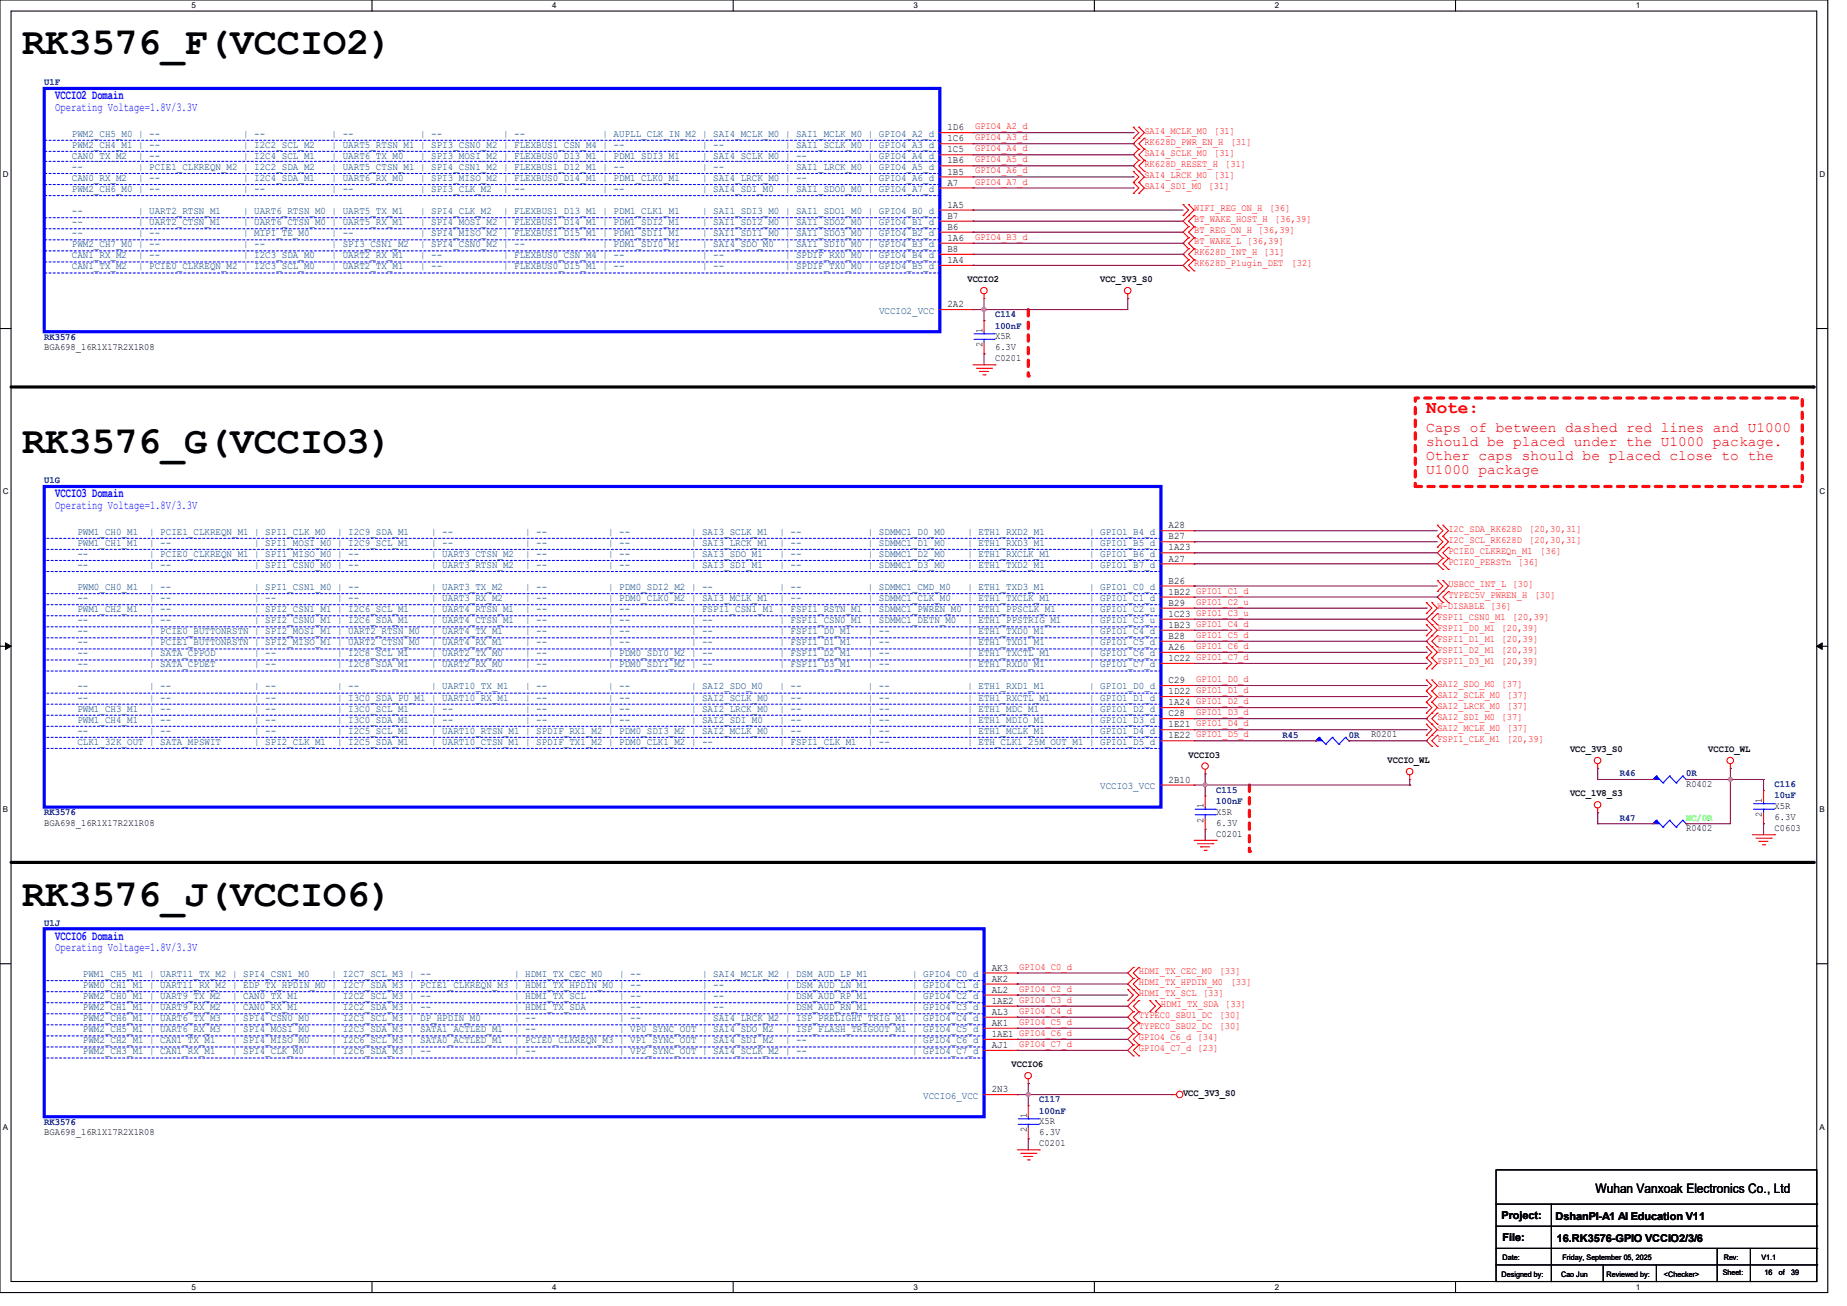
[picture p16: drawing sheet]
<svg xmlns="http://www.w3.org/2000/svg" width="297mm" height="210mm" viewBox="0 0 297 210" stroke-linecap="round" stroke-linejoin="round" font-family="sans-serif">
<defs><g id="words">
<g font-size="6.2">
<text x="3.6" y="8.8">RK3576_F(VCCIO2)</text>
<text x="3.6" y="72.8">RK3576_G(VCCIO3)</text>
<text x="3.6" y="145.7">RK3576_J(VCCIO6)</text>
</g>
<text font-size="2.8" fill="#f00" x="229.4" y="66.4">Note:</text>
<g font-size="2.3" fill="#f00">
<text x="229.4" y="69.4">Caps of between dashed red lines and U1000</text>
<text x="229.4" y="71.7">should be placed under the U1000 package.</text>
<text x="229.4" y="74">Other caps should be placed close to the</text>
<text x="229.4" y="76.3">U1000 package</text>
</g>
<g font-size="2.1" fill="#00f">
<text x="8.9" y="16">VCCIO2 Domain</text>
<text x="8.9" y="80">VCCIO3 Domain</text>
<text x="8.9" y="151.1">VCCIO6 Domain</text>
</g>
<text font-size="2.1" x="256.6" y="191.9">Wuhan Vanxoak Electronics Co., Ltd</text>
<g font-size="1.9" fill="#00f">
<text x="8.9" y="17.9">Operating Voltage=1.8V/3.3V</text>
<text x="8.9" y="81.9">Operating Voltage=1.8V/3.3V</text>
<text x="8.9" y="153">Operating Voltage=1.8V/3.3V</text>
</g>
<g font-size="1.7">
<text x="241.5" y="196">Project:</text>
<text x="250.1" y="196.1">DshanPI-A1 AI Education V11</text>
<text x="241.6" y="199.5">File:</text>
<text x="250.4" y="199.7">16.RK3576-GPIO VCCIO2/3/6</text>
</g>
<g font-size="1.6" fill="#00007f">
<text x="7.1" y="13.7">U1F</text>
<text x="160" y="51.1">C114</text>
<text x="160" y="52.8">100nF</text>
<text x="7.1" y="54.6">RK3576</text>
<text x="7.1" y="77.7">U1G</text>
<text x="206.2" y="118.6">R45</text>
<text x="216.9" y="118.6">0R</text>
<text x="260.5" y="124.8">R46</text>
<text x="271.1" y="124.8">0R</text>
<text x="7.1" y="131.1">RK3576</text>
<text x="195.6" y="127.5">C115</text>
<text x="195.6" y="129.3">100nF</text>
<text x="260.5" y="131.9">R47</text>
<text x="285.4" y="126.6">C116</text>
<text x="285.4" y="128.4">10uF</text>
<text x="7.1" y="148.8">U1J</text>
<text x="167.1" y="177.3">C117</text>
<text x="167.1" y="179.1">100nF</text>
<text x="7.1" y="180.8">RK3576</text>
</g>
<g font-size="1.6" fill="#003f7f">
<text x="11.6" y="22">PWM2_CH5_M0 | --</text>
<text x="11.6" y="23.7">PWM2_CH4_M1 | --</text>
<text x="39.1" y="22">| --</text>
<text x="39.1" y="23.7">| I2C2_SCL_M2</text>
<text x="53.3" y="22">| --</text>
<text x="53.3" y="23.7">| UART5_RTSN_M1 | SPI3_CSN0_M2 | FLEXBUS1_CSN_M4 | --</text>
<text x="67.6" y="22">| --</text>
<text x="80.9" y="22">| --</text>
<text x="96.9" y="22">| AUPLL_CLK_IN_M2 | SAI4_MCLK_M0 | SAI1_MCLK_M0 | GPIO4_A2_d</text>
<text x="112.9" y="23.7">| --</text>
<text x="126.2" y="23.7">| SAI1_SCLK_M0 | GPIO4_A3_d</text>
<text x="11.6" y="25.5">CAN0_TX_M2</text>
<text x="11.6" y="27.3">--</text>
<text x="11.6" y="29.1">CAN0_RX_M2</text>
<text x="22.2" y="25.5">| --</text>
<text x="22.2" y="27.3">| PCIE1_CLKREQN_M2 | I2C2_SDA_M2</text>
<text x="22.2" y="29.1">| --</text>
<text x="39.1" y="25.5">| I2C4_SCL_M1</text>
<text x="39.1" y="29.1">| I2C4_SDA_M1</text>
<text x="53.3" y="25.5">| UART6_TX_M0</text>
<text x="53.3" y="27.3">| UART5_CTSN_M1 | SPI4_CSN1_M2 | FLEXBUS1_D12_M1 | --</text>
<text x="53.3" y="29.1">| UART6_RX_M0</text>
<text x="67.6" y="25.5">| SPI3_MOSI_M2 | FLEXBUS0_D13_M1 | PDM1_SDI3_M1</text>
<text x="67.6" y="29.1">| SPI3_MISO_M2 | FLEXBUS0_D14_M1 | PDM1_CLK0_M1</text>
<text x="112.9" y="25.5">| SAI4_SCLK_M0 | --</text>
<text x="112.9" y="27.3">| --</text>
<text x="112.9" y="29.1">| SAI4_LRCK_M0 | --</text>
<text x="126.2" y="27.3">| SAI1_LRCK_M0 | GPIO4_A5_d</text>
<text x="139.6" y="25.5">| GPIO4_A4_d</text>
<text x="139.6" y="29.1">| GPIO4_A6_d</text>
<text x="11.6" y="30.9">PWM2_CH6_M0 | --</text>
<text x="11.6" y="34.4">--</text>
<text x="22.2" y="34.4">| UART2_RTSN_M1</text>
<text x="39.1" y="30.9">| --</text>
<text x="39.1" y="34.4">| UART6_RTSN_M0 | UART5_TX_M1</text>
<text x="53.3" y="30.9">| --</text>
<text x="67.6" y="30.9">| SPI3_CLK_M2</text>
<text x="67.6" y="34.4">| SPI4_CLK_M2</text>
<text x="80.9" y="30.9">| --</text>
<text x="80.9" y="34.4">| FLEXBUS1_D13_M1 | PDM1_CLK1_M1</text>
<text x="96.9" y="30.9">| --</text>
<text x="112.9" y="30.9">| SAI4_SDI_M0</text>
<text x="112.9" y="34.4">| SAI1_SDI3_M0 | SAI1_SDO1_M0 | GPIO4_B0_d</text>
<text x="126.2" y="30.9">| SAI1_SDO0_M0 | GPIO4_A7_d</text>
<text x="11.6" y="36.2">--</text>
<text x="11.6" y="38">--</text>
<text x="11.6" y="39.8">PWM2_CH7_M0 | --</text>
<text x="11.6" y="41.5">CAN1_RX_M2</text>
<text x="22.2" y="36.2">| UART2_CTSN_M1</text>
<text x="22.2" y="38">| --</text>
<text x="22.2" y="41.5">| --</text>
<text x="39.1" y="36.2">| UART6_CTSN_M0 | UART5_RX_M1</text>
<text x="39.1" y="38">| MIPI_TE_M0</text>
<text x="39.1" y="39.8">| --</text>
<text x="39.1" y="41.5">| I2C3_SDA_M0</text>
<text x="53.3" y="38">| --</text>
<text x="53.3" y="39.8">| SPI3_CSN1_M2</text>
<text x="53.3" y="41.5">| UART2_RX_M1</text>
<text x="67.6" y="36.2">| SPI4_MOSI_M2 | FLEXBUS1_D14_M1 | PDM1_SDI2_M1</text>
<text x="67.6" y="38">| SPI4_MISO_M2 | FLEXBUS1_D15_M1 | PDM1_SDI1_M1</text>
<text x="67.6" y="39.8">| SPI4_CSN0_M2 | --</text>
<text x="67.6" y="41.5">| --</text>
<text x="80.9" y="41.5">| FLEXBUS0_CSN_M4 | --</text>
<text x="96.9" y="39.8">| PDM1_SDI0_M1</text>
<text x="112.9" y="36.2">| SAI1_SDI2_M0 | SAI1_SDO2_M0 | GPIO4_B1_d</text>
<text x="112.9" y="38">| SAI1_SDI1_M0 | SAI1_SDO3_M0 | GPIO4_B2_d</text>
<text x="112.9" y="39.8">| SAI4_SDO_M0</text>
<text x="112.9" y="41.5">| --</text>
<text x="126.2" y="39.8">| SAI1_SDI0_M0 | GPIO4_B3_d</text>
<text x="126.2" y="41.5">| SPDIF_RX0_M0 | GPIO4_B4_d</text>
<text x="11.6" y="43.3">CAN1_TX_M2</text>
<text x="22.2" y="43.3">| PCIE0_CLKREQN_M2 | I2C3_SCL_M0</text>
<text x="53.3" y="43.3">| UART2_TX_M1</text>
<text x="67.6" y="43.3">| --</text>
<text x="80.9" y="43.3">| FLEXBUS0_D15_M1 | --</text>
<text x="112.9" y="43.3">| --</text>
<text x="126.2" y="43.3">| SPDIF_TX0_M0 | GPIO4_B5_d</text>
<text x="141.4" y="50.4">VCCIO2_VCC</text>
<text x="12.4" y="86">PWM1_CH0_M1</text>
<text x="12.4" y="87.8">PWM1_CH1_M1</text>
<text x="12.4" y="89.5">--</text>
<text x="24" y="86">| PCIE1_CLKREQN_M1 | SPI1_CLK_M0</text>
<text x="24" y="87.8">| --</text>
<text x="24" y="89.5">| PCIE0_CLKREQN_M1 | SPI1_MISO_M0 | --</text>
<text x="40.9" y="87.8">| SPI1_MOSI_M0 | I2C9_SCL_M1</text>
<text x="54.2" y="86">| I2C9_SDA_M1</text>
<text x="69.3" y="86">| --</text>
<text x="69.3" y="87.8">| --</text>
<text x="69.3" y="89.5">| UART3_CTSN_M2</text>
<text x="84.5" y="86">| --</text>
<text x="84.5" y="87.8">| --</text>
<text x="84.5" y="89.5">| --</text>
<text x="97.8" y="86">| --</text>
<text x="97.8" y="87.8">| --</text>
<text x="97.8" y="89.5">| --</text>
<text x="111.1" y="86">| SAI3_SCLK_M1</text>
<text x="111.1" y="87.8">| SAI3_LRCK_M1</text>
<text x="111.1" y="89.5">| SAI3_SDO_M1</text>
<text x="125.3" y="86">| --</text>
<text x="125.3" y="87.8">| --</text>
<text x="125.3" y="89.5">| --</text>
<text x="139.6" y="86">| SDMMC1_D0_M0</text>
<text x="139.6" y="87.8">| SDMMC1_D1_M0</text>
<text x="139.6" y="89.5">| SDMMC1_D2_M0</text>
<text x="155.6" y="86">| ETH1_RXD2_M1</text>
<text x="155.6" y="87.8">| ETH1_RXD3_M1</text>
<text x="155.6" y="89.5">| ETH1_RXCLK_M1</text>
<text x="175.1" y="86">| GPIO1_B4_d</text>
<text x="175.1" y="87.8">| GPIO1_B5_d</text>
<text x="175.1" y="89.5">| GPIO1_B6_d</text>
<text x="12.4" y="91.3">--</text>
<text x="12.4" y="94.9">PWM0_CH0_M1</text>
<text x="24" y="91.3">| --</text>
<text x="24" y="94.9">| --</text>
<text x="40.9" y="91.3">| SPI1_CSN0_M0 | --</text>
<text x="40.9" y="94.9">| SPI1_CSN1_M0 | --</text>
<text x="69.3" y="91.3">| UART3_RTSN_M2</text>
<text x="69.3" y="94.9">| UART3_TX_M2</text>
<text x="84.5" y="91.3">| --</text>
<text x="84.5" y="94.9">| --</text>
<text x="97.8" y="91.3">| --</text>
<text x="97.8" y="94.9">| PDM0_SDI2_M2 | --</text>
<text x="111.1" y="91.3">| SAI3_SDI_M1</text>
<text x="125.3" y="91.3">| --</text>
<text x="125.3" y="94.9">| --</text>
<text x="139.6" y="91.3">| SDMMC1_D3_M0</text>
<text x="139.6" y="94.9">| SDMMC1_CMD_M0</text>
<text x="155.6" y="91.3">| ETH1_TXD2_M1</text>
<text x="155.6" y="94.9">| ETH1_TXD3_M1</text>
<text x="175.1" y="91.3">| GPIO1_B7_d</text>
<text x="175.1" y="94.9">| GPIO1_C0_d</text>
<text x="12.4" y="96.6">--</text>
<text x="12.4" y="98.4">PWM1_CH2_M1</text>
<text x="12.4" y="100.2">--</text>
<text x="12.4" y="102">--</text>
<text x="24" y="96.6">| --</text>
<text x="24" y="98.4">| --</text>
<text x="24" y="100.2">| --</text>
<text x="24" y="102">| PCIE0_BUTTONRSTN | SPI2_MOSI_M1 | UART2_RTSN_M0</text>
<text x="40.9" y="96.6">| --</text>
<text x="40.9" y="98.4">| SPI2_CSN1_M1 | I2C6_SCL_M1</text>
<text x="40.9" y="100.2">| SPI2_CSN0_M1 | I2C6_SDA_M1</text>
<text x="54.2" y="96.6">| --</text>
<text x="69.3" y="96.6">| UART3_RX_M2</text>
<text x="69.3" y="98.4">| UART4_RTSN_M1</text>
<text x="69.3" y="100.2">| UART4_CTSN_M1</text>
<text x="69.3" y="102">| UART4_TX_M1</text>
<text x="84.5" y="96.6">| --</text>
<text x="84.5" y="98.4">| --</text>
<text x="84.5" y="100.2">| --</text>
<text x="84.5" y="102">| --</text>
<text x="97.8" y="96.6">| PDM0_CLK0_M2 | SAI3_MCLK_M1</text>
<text x="97.8" y="98.4">| --</text>
<text x="97.8" y="100.2">| --</text>
<text x="97.8" y="102">| --</text>
<text x="111.1" y="98.4">| FSPI1_CSN1_M1 | FSPI1_RSTN_M1 | SDMMC1_PWREN_M0 | ETH1_PPSCLK_M1</text>
<text x="111.1" y="100.2">| --</text>
<text x="111.1" y="102">| --</text>
<text x="125.3" y="96.6">| --</text>
<text x="125.3" y="100.2">| FSPI1_CSN0_M1 | SDMMC1_DETN_M0</text>
<text x="125.3" y="102">| FSPI1_D0_M1</text>
<text x="139.6" y="96.6">| SDMMC1_CLK_M0</text>
<text x="139.6" y="102">| --</text>
<text x="155.6" y="96.6">| ETH1_TXCLK_M1</text>
<text x="155.6" y="100.2">| ETH1_PPSTRIG_M1</text>
<text x="155.6" y="102">| ETH1_TXD0_M1</text>
<text x="175.1" y="96.6">| GPIO1_C1_d</text>
<text x="175.1" y="98.4">| GPIO1_C2_u</text>
<text x="175.1" y="100.2">| GPIO1_C3_u</text>
<text x="175.1" y="102">| GPIO1_C4_d</text>
<text x="12.4" y="103.8">--</text>
<text x="12.4" y="105.5">--</text>
<text x="12.4" y="107.3">--</text>
<text x="24" y="103.8">| PCIE1_BUTTONRSTN | SPI2_MISO_M1 | UART2_CTSN_M0</text>
<text x="24" y="105.5">| SATA_CPPOD</text>
<text x="24" y="107.3">| SATA_CPDET</text>
<text x="40.9" y="105.5">| --</text>
<text x="40.9" y="107.3">| --</text>
<text x="54.2" y="105.5">| I2C8_SCL_M1</text>
<text x="54.2" y="107.3">| I2C8_SDA_M1</text>
<text x="69.3" y="103.8">| UART4_RX_M1</text>
<text x="69.3" y="105.5">| UART2_TX_M0</text>
<text x="69.3" y="107.3">| UART2_RX_M0</text>
<text x="84.5" y="103.8">| --</text>
<text x="84.5" y="105.5">| --</text>
<text x="84.5" y="107.3">| --</text>
<text x="97.8" y="103.8">| --</text>
<text x="97.8" y="105.5">| PDM0_SDI0_M2 | --</text>
<text x="97.8" y="107.3">| PDM0_SDI1_M2 | --</text>
<text x="111.1" y="103.8">| --</text>
<text x="125.3" y="103.8">| FSPI1_D1_M1</text>
<text x="125.3" y="105.5">| FSPI1_D2_M1</text>
<text x="125.3" y="107.3">| FSPI1_D3_M1</text>
<text x="139.6" y="103.8">| --</text>
<text x="139.6" y="105.5">| --</text>
<text x="139.6" y="107.3">| --</text>
<text x="155.6" y="103.8">| ETH1_TXD1_M1</text>
<text x="155.6" y="105.5">| ETH1_TXCTL_M1</text>
<text x="155.6" y="107.3">| ETH1_RXD0_M1</text>
<text x="175.1" y="103.8">| GPIO1_C5_d</text>
<text x="175.1" y="105.5">| GPIO1_C6_d</text>
<text x="175.1" y="107.3">| GPIO1_C7_d</text>
<text x="12.4" y="110.9">--</text>
<text x="12.4" y="112.7">--</text>
<text x="24" y="110.9">| --</text>
<text x="24" y="112.7">| --</text>
<text x="40.9" y="110.9">| --</text>
<text x="40.9" y="112.7">| --</text>
<text x="54.2" y="110.9">| --</text>
<text x="54.2" y="112.7">| I3C0_SDA_PU_M1 | UART10_RX_M1</text>
<text x="69.3" y="110.9">| UART10_TX_M1</text>
<text x="84.5" y="110.9">| --</text>
<text x="84.5" y="112.7">| --</text>
<text x="97.8" y="110.9">| --</text>
<text x="97.8" y="112.7">| --</text>
<text x="111.1" y="110.9">| SAI2_SDO_M0</text>
<text x="111.1" y="112.7">| SAI2_SCLK_M0</text>
<text x="125.3" y="110.9">| --</text>
<text x="125.3" y="112.7">| --</text>
<text x="139.6" y="110.9">| --</text>
<text x="139.6" y="112.7">| --</text>
<text x="155.6" y="110.9">| ETH1_RXD1_M1</text>
<text x="155.6" y="112.7">| ETH1_RXCTL_M1</text>
<text x="175.1" y="110.9">| GPIO1_D0_d</text>
<text x="175.1" y="112.7">| GPIO1_D1_d</text>
<text x="12.4" y="114.4">PWM1_CH3_M1</text>
<text x="12.4" y="116.2">PWM1_CH4_M1</text>
<text x="12.4" y="118">--</text>
<text x="12.4" y="119.8">CLK1_32K_OUT | SATA_MPSWIT</text>
<text x="24" y="114.4">| --</text>
<text x="24" y="116.2">| --</text>
<text x="24" y="118">| --</text>
<text x="40.9" y="114.4">| --</text>
<text x="40.9" y="116.2">| --</text>
<text x="40.9" y="118">| --</text>
<text x="40.9" y="119.8">| SPI2_CLK_M1</text>
<text x="54.2" y="114.4">| I3C0_SCL_M1</text>
<text x="54.2" y="116.2">| I3C0_SDA_M1</text>
<text x="54.2" y="118">| I2C5_SCL_M1</text>
<text x="54.2" y="119.8">| I2C5_SDA_M1</text>
<text x="69.3" y="114.4">| --</text>
<text x="69.3" y="116.2">| --</text>
<text x="69.3" y="118">| UART10_RTSN_M1 | SPDIF_RX1_M2 | PDM0_SDI3_M2 | SAI2_MCLK_M0</text>
<text x="69.3" y="119.8">| UART10_CTSN_M1 | SPDIF_TX1_M2 | PDM0_CLK1_M2 | --</text>
<text x="84.5" y="114.4">| --</text>
<text x="84.5" y="116.2">| --</text>
<text x="97.8" y="114.4">| --</text>
<text x="97.8" y="116.2">| --</text>
<text x="111.1" y="114.4">| SAI2_LRCK_M0</text>
<text x="111.1" y="116.2">| SAI2_SDI_M0</text>
<text x="125.3" y="114.4">| --</text>
<text x="125.3" y="116.2">| --</text>
<text x="125.3" y="118">| --</text>
<text x="125.3" y="119.8">| FSPI1_CLK_M1</text>
<text x="139.6" y="114.4">| --</text>
<text x="139.6" y="116.2">| --</text>
<text x="139.6" y="118">| --</text>
<text x="139.6" y="119.8">| --</text>
<text x="155.6" y="114.4">| ETH1_MDC_M1</text>
<text x="155.6" y="116.2">| ETH1_MDIO_M1</text>
<text x="155.6" y="118">| ETH1_MCLK_M1</text>
<text x="155.6" y="119.8">| ETH_CLK1_25M_OUT_M1 | GPIO1_D5_d</text>
<text x="175.1" y="114.4">| GPIO1_D2_d</text>
<text x="175.1" y="116.2">| GPIO1_D3_d</text>
<text x="175.1" y="118">| GPIO1_D4_d</text>
<text x="176.9" y="126.9">VCCIO3_VCC</text>
<text x="13.3" y="157.1">PWM1_CH5_M1 | UART11_TX_M2 | SPI4_CSN1_M0</text>
<text x="13.3" y="158.9">PWM0_CH1_M1 | UART11_RX_M2 | EDP_TX_HPDIN_M0 | I2C7_SDA_M3 | PCIE1_CLKREQN_M3 | HDMI_TX_HPDIN_M0 | --</text>
<text x="13.3" y="160.7">PWM2_CH0_M1 | UART9_TX_M2</text>
<text x="37.3" y="160.7">| CAN0_TX_M1</text>
<text x="53.3" y="157.1">| I2C7_SCL_M3 | --</text>
<text x="53.3" y="160.7">| I2C2_SCL_M3 | --</text>
<text x="82.7" y="157.1">| HDMI_TX_CEC_M0</text>
<text x="82.7" y="160.7">| HDMI_TX_SCL</text>
<text x="99.6" y="157.1">| --</text>
<text x="99.6" y="160.7">| --</text>
<text x="112.9" y="157.1">| SAI4_MCLK_M2 | DSM_AUD_LP_M1</text>
<text x="112.9" y="158.9">| --</text>
<text x="112.9" y="160.7">| --</text>
<text x="126.2" y="158.9">| DSM_AUD_LN_M1</text>
<text x="126.2" y="160.7">| DSM_AUD_RP_M1</text>
<text x="146.7" y="157.1">| GPIO4_C0_d</text>
<text x="146.7" y="158.9">| GPIO4_C1_d</text>
<text x="146.7" y="160.7">| GPIO4_C2_d</text>
<text x="13.3" y="162.4">PWM2_CH1_M1 | UART9_RX_M2</text>
<text x="13.3" y="164.2">PWM2_CH6_M1 | UART6_TX_M3</text>
<text x="13.3" y="166">PWM2_CH5_M1 | UART6_RX_M3</text>
<text x="13.3" y="167.8">PWM2_CH2_M1 | CAN1_TX_M1</text>
<text x="37.3" y="162.4">| CAN0_RX_M1</text>
<text x="37.3" y="164.2">| SPI4_CSN0_M0</text>
<text x="37.3" y="166">| SPI4_MOSI_M0</text>
<text x="37.3" y="167.8">| SPI4_MISO_M0</text>
<text x="53.3" y="162.4">| I2C2_SDA_M3 | --</text>
<text x="53.3" y="164.2">| I2C3_SCL_M3 | DP_HPDIN_M0</text>
<text x="53.3" y="166">| I2C3_SDA_M3 | SATA1_ACTLED_M1</text>
<text x="53.3" y="167.8">| I2C6_SCL_M3 | SATA0_ACTLED_M1</text>
<text x="82.7" y="162.4">| HDMI_TX_SDA</text>
<text x="82.7" y="164.2">| --</text>
<text x="82.7" y="166">| --</text>
<text x="82.7" y="167.8">| PCIE0_CLKREQN_M3 | VP1_SYNC_OUT | SAI4_SDI_M2</text>
<text x="99.6" y="162.4">| --</text>
<text x="99.6" y="164.2">| --</text>
<text x="99.6" y="166">| VP0_SYNC_OUT | SAI4_SDO_M2</text>
<text x="112.9" y="162.4">| --</text>
<text x="112.9" y="164.2">| SAI4_LRCK_M2 | ISP_PRELIGHT_TRIG_M1 | GPIO4_C4_d</text>
<text x="126.2" y="162.4">| DSM_AUD_RN_M1</text>
<text x="126.2" y="166">| ISP_FLASH_TRIGOUT_M1 | GPIO4_C5_d</text>
<text x="126.2" y="167.8">| --</text>
<text x="146.7" y="162.4">| GPIO4_C3_d</text>
<text x="146.7" y="167.8">| GPIO4_C6_d</text>
<text x="13.3" y="169.5">PWM2_CH3_M1 | CAN1_RX_M1</text>
<text x="37.3" y="169.5">| SPI4_CLK_M0</text>
<text x="53.3" y="169.5">| I2C6_SDA_M3 | --</text>
<text x="82.7" y="169.5">| --</text>
<text x="99.6" y="169.5">| VP2_SYNC_OUT | SAI4_SCLK_M2 | --</text>
<text x="146.7" y="169.5">| GPIO4_C7_d</text>
<text x="148.5" y="176.7">VCCIO6_VCC</text>
</g>
<g font-size="1.6">
<text x="152.4" y="21">1D6</text>
<text x="152.4" y="22.7">1C6</text>
<text x="152.4" y="24.5">1C5</text>
<text x="152.4" y="26.3">1B6</text>
<text x="152.4" y="28.1">1B5</text>
<text x="152.4" y="29.8">A7</text>
<text x="152.4" y="33.4">1A5</text>
<text x="152.4" y="35.2">B7</text>
<text x="152.4" y="37">B6</text>
<text x="152.4" y="38.7">1A6</text>
<text x="152.4" y="40.5">B8</text>
<text x="152.4" y="42.3">1A4</text>
<text x="155.6" y="45.4">VCCIO2</text>
<text x="176.9" y="45.4">VCC_3V3_S0</text>
<text x="152.4" y="49.4">2A2</text>
<text x="158" y="53.5" transform="rotate(-90 158 53.5)">1</text>
<text x="7.1" y="56.3">BGA698_16R1X17R2X1R08</text>
<text x="158" y="55.8" transform="rotate(-90 158 55.8)">2</text>
<text x="160" y="58.1">C0201</text>
<text x="160" y="54.6">X5R</text>
<text x="160" y="56.3">6.3V</text>
<text x="187.9" y="85">A28</text>
<text x="187.9" y="86.7">B27</text>
<text x="187.9" y="88.5">1A23</text>
<text x="187.9" y="90.3">A27</text>
<text x="187.9" y="93.9">B26</text>
<text x="187.9" y="95.6">1B22 GPIO1_C1_d</text>
<text x="187.9" y="97.4">B29</text>
<text x="187.9" y="99.2">1C23 GPIO1_C3_u</text>
<text x="187.9" y="101">1B23 GPIO1_C4_d</text>
<text x="187.9" y="102.7">B28</text>
<text x="187.9" y="104.5">A26</text>
<text x="187.9" y="106.3">1C22 GPIO1_C7_d</text>
<text x="187.9" y="109.9">C29</text>
<text x="187.9" y="111.6">1D22 GPIO1_D1_d</text>
<text x="187.9" y="113.4">1A24 GPIO1_D2_d</text>
<text x="187.9" y="115.2">C28</text>
<text x="187.9" y="117">1E21 GPIO1_D4_d</text>
<text x="187.9" y="118.7">1E22 GPIO1_D5_d</text>
<text x="220.5" y="118.6">R0201</text>
<text x="187.9" y="125.9">2B10</text>
<text x="191.1" y="121.8">VCCIO3</text>
<text x="223.1" y="122.7">VCCIO_WL</text>
<text x="252.5" y="120.9">VCC_3V3_S0</text>
<text x="274.7" y="120.9">VCCIO_WL</text>
<text x="193.5" y="130" transform="rotate(-90 193.5 130)">1</text>
<text x="195.6" y="131">X5R</text>
<text x="252.5" y="128.1">VCC_1V8_S3</text>
<text x="271.1" y="126.6">R0402</text>
<text x="283.3" y="131.4" transform="rotate(-90 283.3 131.4)">2</text>
<text x="283.3" y="129.1" transform="rotate(-90 283.3 129.1)">1</text>
<text x="285.4" y="130.1">X5R</text>
<text x="285.4" y="131.9">6.3V</text>
<text x="7.1" y="132.8">BGA698_16R1X17R2X1R08</text>
<text x="193.5" y="132.3" transform="rotate(-90 193.5 132.3)">2</text>
<text x="195.6" y="134.6">C0201</text>
<text x="195.6" y="132.8">6.3V</text>
<text x="271.1" y="133.7">R0402</text>
<text x="285.4" y="133.7">C0603</text>
<text x="159.5" y="156.1">AK3</text>
<text x="159.5" y="157.9">AK2</text>
<text x="159.5" y="159.6">AL2</text>
<text x="159.5" y="161.4">1AE2 GPIO4_C3_d</text>
<text x="159.5" y="163.2">AL3</text>
<text x="159.5" y="165">AK1</text>
<text x="159.5" y="166.8">1AE1 GPIO4_C6_d</text>
<text x="159.5" y="168.5">AJ1</text>
<text x="162.7" y="171.6">VCCIO6</text>
<text x="159.5" y="175.6">2N3</text>
<text x="165.1" y="179.7" transform="rotate(-90 165.1 179.7)">1</text>
<text x="190.2" y="176.2">VCC_3V3_S0</text>
<text x="7.1" y="182.6">BGA698_16R1X17R2X1R08</text>
<text x="165.1" y="182.1" transform="rotate(-90 165.1 182.1)">2</text>
<text x="167.1" y="184.4">C0201</text>
<text x="167.1" y="180.8">X5R</text>
<text x="167.1" y="182.6">6.3V</text>
</g>
<g font-size="1.6" fill="#f00">
<text x="156.8" y="20.8">GPIO4_A2_d</text>
<text x="156.8" y="22.6">GPIO4_A3_d</text>
<text x="184" y="21.5">SAI4_MCLK_M0 [31]</text>
<text x="184" y="23.3">RK628D_PWR_EN_H</text>
<text x="197.9" y="23.3">[31]</text>
<text x="156.8" y="24.3">GPIO4_A4_d</text>
<text x="156.8" y="26.1">GPIO4_A5_d</text>
<text x="156.8" y="27.9">GPIO4_A6_d</text>
<text x="156.8" y="29.7">GPIO4_A7_d</text>
<text x="184" y="28.6">SAI4_LRCK_M0 [31]</text>
<text x="184" y="25.1">SAI4_SCLK_M0 [31]</text>
<text x="184" y="26.8">RK628D_RESET_H</text>
<text x="197" y="26.8">[31]</text>
<text x="184" y="30.4">SAI4_SDI_M0 [31]</text>
<text x="192" y="34">WIFI_REG_ON_H</text>
<text x="192" y="35.7">BT_WAKE_HOST_H</text>
<text x="204.1" y="34">[36]</text>
<text x="205" y="35.7">[36,39]</text>
<text x="156.8" y="38.6">GPIO4_B3_d</text>
<text x="192" y="41.1">RK628D_INT_H [31]</text>
<text x="192" y="37.5">BT_REG_ON_H [36,39]</text>
<text x="192" y="39.3">BT_WAKE_L [36,39]</text>
<text x="192" y="42.8">RK628D_Plugin_DET</text>
<text x="207.7" y="42.8">[32]</text>
<text x="232.9" y="89.1">PCIE0_CLKREQn_M1</text>
<text x="232.9" y="87.3">I2C_SCL_RK628D</text>
<text x="232.9" y="85.5">I2C_SDA_RK628D</text>
<text x="245.9" y="87.3">[20,30,31]</text>
<text x="245.9" y="85.5">[20,30,31]</text>
<text x="247.7" y="89.1">[36]</text>
<text x="232.9" y="94.4">USBCC_INT_L [30]</text>
<text x="232.9" y="90.8">PCIE0_PERSTn [36]</text>
<text x="192.4" y="97.2">GPIO1_C2_u</text>
<text x="231.1" y="98">W-DISABLE [36]</text>
<text x="231.1" y="99.7">FSPI1_CSN0_M1</text>
<text x="231.1" y="101.5">FSPI1_D0_M1 [20,39]</text>
<text x="232.9" y="96.2">TYPEC5V_PWREN_H</text>
<text x="243.2" y="99.7">[20,39]</text>
<text x="246.8" y="96.2">[30]</text>
<text x="192.4" y="102.6">GPIO1_C5_d</text>
<text x="192.4" y="104.3">GPIO1_C6_d</text>
<text x="231.1" y="103.3">FSPI1_D1_M1 [20,39]</text>
<text x="231.1" y="105.1">FSPI1_D2_M1 [20,39]</text>
<text x="231.1" y="106.8">FSPI1_D3_M1 [20,39]</text>
<text x="192.4" y="109.7">GPIO1_D0_d</text>
<text x="231.1" y="110.4">SAI2_SDO_M0 [37]</text>
<text x="231.1" y="112.2">SAI2_SCLK_M0 [37]</text>
<text x="231.1" y="114">SAI2_LRCK_M0 [37]</text>
<text x="192.4" y="115">GPIO1_D3_d</text>
<text x="231.1" y="115.7">SAI2_SDI_M0 [37]</text>
<text x="231.1" y="117.5">SAI2_MCLK_M0 [37]</text>
<text x="231.1" y="119.3">FSPI1_CLK_M1 [20,39]</text>
<text x="163.9" y="155.9">GPIO4_C0_d</text>
<text x="163.9" y="159.5">GPIO4_C2_d</text>
<text x="183.1" y="158.4">HDMI_TX_HPDIN_M0</text>
<text x="183.1" y="156.6">HDMI_TX_CEC_M0</text>
<text x="183.1" y="160.2">HDMI_TX_SCL [33]</text>
<text x="186.7" y="162">HDMI_TX_SDA [33]</text>
<text x="196.1" y="156.6">[33]</text>
<text x="197.9" y="158.4">[33]</text>
<text x="163.9" y="163">GPIO4_C4_d</text>
<text x="163.9" y="164.8">GPIO4_C5_d</text>
<text x="183.1" y="167.3">GPIO4_C6_d [34]</text>
<text x="183.1" y="165.5">TYPEC0_SBU2_DC</text>
<text x="183.1" y="163.7">TYPEC0_SBU1_DC</text>
<text x="196.1" y="165.5">[30]</text>
<text x="196.1" y="163.7">[30]</text>
<text x="163.9" y="168.4">GPIO4_C7_d</text>
<text x="183.1" y="169.1">GPIO4_C7_d [23]</text>
</g>
<text font-size="1.6" fill="#01ff00" x="271.1" y="131.9">NC/0R</text>
<g font-size="1.3">
<text x="30.8" y="1.3">5</text>
<text x="88.8" y="1.3">4</text>
<text x="146.9" y="1.3">3</text>
<text x="205" y="1.3">2</text>
<text x="263.1" y="1.3">1</text>
<text x=".5" y="28.4">D</text>
<text x="292.6" y="28.4">D</text>
<text x=".5" y="79.5">C</text>
<text x="292.6" y="79.5">C</text>
<text x=".5" y="130.6">B</text>
<text x="292.6" y="130.6">B</text>
<text x=".5" y="181.7">A</text>
<text x="292.6" y="181.7">A</text>
<text x="30.8" y="207.4">5</text>
<text x="88.8" y="207.4">4</text>
<text x="146.9" y="207.4">3</text>
<text x="205" y="207.4">2</text>
<text x="263.1" y="207.4">1</text>
</g>
<g font-size="1.2">
<text x="241.6" y="202.6">Date:</text>
<text x="251.2" y="202.6">Friday, September 05, 2025</text>
<text x="277.2" y="202.6">Rev:</text>
<text x="283.2" y="202.6">V1.1</text>
<text x="241.5" y="205.3">Designed by:</text>
<text x="251" y="205.3">Cao Jun</text>
<text x="258.4" y="205.3">Reviewed by:</text>
<text x="267.6" y="205.3">&lt;Checker&gt;</text>
<text x="277" y="205.1">Sheet:</text>
<text x="283.8" y="205.1">16</text>
<text x="286" y="205.1">of</text>
<text x="288" y="205.1">39</text>
</g>
</g></defs>
<path d="M0 0h293.9v207.9h-293.9zM1.8 1.8h290.3v204.3h-290.3z" fill="none" stroke="#000" stroke-width=".17"/>
<g fill="#fff">
<path d="M30.8 .2h.7v1.4h-.7z"/>
<path d="M30.8 206.2h.7v1.4h-.7z"/>
</g>
<path d="M59.8 0v1.8M59.8 206.1v1.8" fill="none" stroke="#000" stroke-width=".17"/>
<g fill="#fff">
<path d="M88.8 .2h.7v1.4h-.7z"/>
<path d="M88.8 206.2h.7v1.4h-.7z"/>
</g>
<path d="M117.9 0v1.8M117.9 206.1v1.8" fill="none" stroke="#000" stroke-width=".17"/>
<g fill="#fff">
<path d="M146.9 .2h.7v1.4h-.7z"/>
<path d="M146.9 206.2h.7v1.4h-.7z"/>
</g>
<path d="M176 0v1.8M176 206.1v1.8" fill="none" stroke="#000" stroke-width=".17"/>
<g fill="#fff">
<path d="M205 .2h.7v1.4h-.7z"/>
<path d="M205 206.2h.7v1.4h-.7z"/>
</g>
<path d="M234.1 0v1.8M234.1 206.1v1.8" fill="none" stroke="#000" stroke-width=".17"/>
<g fill="#fff">
<path d="M263.1 .2h.6v1.4h-.6z"/>
<path d="M263.1 206.2h.6v1.4h-.6z"/>
<path d="M.5 27.3h.9v1.4h-.9z"/>
<path d="M292.6 27.3h.9v1.4h-.9z"/>
<path d="M.5 78.4h.9v1.4h-.9z"/>
<path d="M292.6 78.4h.9v1.4h-.9z"/>
</g>
<path d="M0 52.8h1.8M292.1 52.8h1.8" fill="none" stroke="#000" stroke-width=".17"/>
<g fill="#fff">
<path d="M.5 129.5h.8v1.4h-.8z"/>
<path d="M292.6 129.5h.8v1.4h-.8z"/>
</g>
<path d="M0 103.9h1.8M292.1 103.9h1.8" fill="none" stroke="#000" stroke-width=".17"/>
<path d="M.9 103.4l.9 .5-.9 .5zM292.1 103.9l.9-.5v1z" fill="#000" stroke="#000" stroke-width=".16"/>
<g fill="#fff">
<path d="M.5 180.5h.8v1.4h-.8z"/>
<path d="M292.6 180.5h.8v1.4h-.8z"/>
</g>
<path d="M0 155h1.8M292.1 155h1.8" fill="none" stroke="#000" stroke-width=".17"/>
<path d="M165.4 49.8v10.7" fill="none" stroke="#f00" stroke-width=".51" stroke-dasharray="1 1"/>
<circle cx="165.4" cy="60.5" r=".25" fill="#f00" stroke-dasharray="1 1"/>
<path d="M200.9 126.2v10.7" fill="none" stroke="#f00" stroke-width=".51" stroke-dasharray="1 1"/>
<circle cx="200.9" cy="136.9" r=".25" fill="#f00" stroke-dasharray="1 1"/>
<path d="M1.8 62.2h289.8M1.8 138.7h289.8" fill="none" stroke="#000" stroke-width=".51"/>
<g fill="#000">
<circle cx="291.6" cy="62.2" r=".25"/>
<circle cx="291.6" cy="138.7" r=".25"/>
</g>
<path d="M227.6 64h62.2v14.2h-62.2z" fill="none" stroke="#f00" stroke-width=".51" stroke-dasharray="1 1"/>
<g fill="none" stroke="#f00" stroke-width=".17">
<path d="M151.1 21.3h5.4M151.1 23.1h5.4M151.1 24.9h5.4M151.1 26.7h5.4M151.1 28.4h5.4M151.1 30.2h5.4M151.1 33.8h5.4M151.1 35.6h5.4M151.1 37.3h5.4M151.1 39.1h5.4M156.5 21.3h.1M156.5 23.1h.1"/>
<path d="M156.5 24.9h.1M156.5 26.7h.1M156.5 28.4h.1M156.5 30.2h.1M156.5 33.8h.1M156.5 35.6h.1M156.5 37.3h.1M156.5 39.1h.1M182.2 20.4h.1M182.2 22.2h.1M182.2 29.3h.1M182.2 31.1h.1"/>
<path d="M182.2 27.6h.1M182.2 20.4l.9 .9-.9 .9M182.2 29.3l.9 .9-.9 .9M182.2 27.6l.9 .8-.9 .9M183.1 20.4h.1M183.1 22.2h.1M183.1 29.3h.1M183.1 31.1h.1M183.1 27.6h.1M183.1 24h.1M183.1 25.8h.1M183.1 20.4l.9 .9-1.8 1.8 .9 .9"/>
<path d="M183.1 29.3l.9 .9-.9 .9M183.1 25.8l-.9 .9 1.8 1.7-.9 .9M183.1 24l-.9 .9 .9 .9M184 25.8h.1M184 24h.1M184 27.6h.1M184 22.2h.1M184 24l-.9 .9 .9 .9M184 25.8l-.9 .9 .9 .9M184 22.2l-.9 .9 .9 .9M190.2 34.7h.1M190.2 32.9h.1"/>
<path d="M190.2 32.9l.9 .9-.9 .9M191.1 36.4h.1M191.1 38.2h.1M191.1 34.7h.1M191.1 32.9h.1M191.1 36.4l-.9 .9 .9 .9M191.1 32.9l.9 .9-1.8 1.8 .9 .8M191.1 38.2l-.9 .9 .9 .9M192 38.2h.1M192 36.4h.1M192 34.7h.1M192 34.7l-.9 .9 .9 .8"/>
<path d="M192 36.4l-.9 .9 .9 .9M192 38.2l-.9 .9 .9 .9M151.1 40.9h5.4M151.1 42.7h5.4M151.1 49.8h5.4M156.5 40.9h.1M156.5 42.7h.1M156.5 49.8h.1M156.5 58.7h3.5M157 59.2h2.5M157.5 59.7h.1M157.5 59.7h1.5"/>
<path d="M158.2 48h.1M158.2 51.6h.1M158.2 56.9h.1M158.2 47.3v.7M158.2 51.6v1.7M158.2 55.1v1.8M159.5 59.2h.1M160 58.7h.1M181.4 48h.1M181.4 47.3v.7M191.1 41.8h.1M191.1 40h.1"/>
<path d="M191.1 43.6h.1M191.1 40l-.9 .9 .9 .9M191.1 41.8l-.9 .9 .9 .9M192 40h.1M192 41.8h.1M192 43.6h.1M192 40l-.9 .9 .9 .9M192 41.8l-.9 .9 .9 .9M158.1 60.3h.3M158.4 60.3h.1M186.7 85.3h5.3M186.7 87.1h5.3"/>
<path d="M186.7 88.9h5.3M186.7 90.7h5.3M186.7 94.2h5.3M186.7 96h5.3M186.7 97.8h5.3M186.7 99.6h5.3M192 85.3h.1M192 87.1h.1M192 88.9h.1M192 90.7h.1M192 94.2h.1M192 96h.1"/>
<path d="M192 97.8h.1M192 99.6h.1M229.4 98.7h.1M229.4 96.9h.1M229.4 96.9l.9 .9-.9 .9M230.3 98.7h.1M230.3 96.9h.1M230.3 96.9l.8 .9-1.7 1.8 1.7 1.7-1.7 1.8 1.7 1.8-.8 .9M231.1 98.7h.1M231.1 86.2h.1M231.1 88h.1M231.1 84.5h.1"/>
<path d="M231.1 95.1h.1M231.1 93.3h.1M231.1 98.7l-.8 .9 .8 .9M231.1 86.2l.9 .9-.9 .9M231.1 84.5l.9 .8-.9 .9M231.1 93.3l.9 .9-.9 .9M232 88h.1M232 89.8h.1M232 86.2h.1M232 84.5h.1M232 95.1h.1M232 93.3h.1"/>
<path d="M232 91.6h.1M232 96.9h.1M232 86.2l.9 .9-1.8 1.8 .9 .9M232 84.5l.9 .8-.9 .9M232 93.3l.9 .9-1.8 1.8 .9 .9M232 89.8l-.9 .9 .9 .9M232.9 89.8h.1M232.9 88h.1M232.9 91.6h.1M232.9 95.1h.1M232.9 96.9h.1M232.9 95.1l-.9 .9 .9 .9"/>
<path d="M232.9 88l-.9 .9 .9 .9M232.9 89.8l-.9 .9 .9 .9M186.7 101.3h5.3M186.7 103.1h5.3M186.7 104.9h5.3M186.7 106.7h5.3M186.7 110.2h5.3M186.7 112h5.3M186.7 113.8h5.3M186.7 115.6h5.3M186.7 117.3h5.3M186.7 119.1h5.3"/>
<path d="M192 101.3h.1M192 103.1h.1M192 104.9h.1M192 106.7h.1M192 110.2h.1M192 112h.1M192 113.8h.1M192 115.6h.1M192 117.3h.1M192 119.1h.1M211.6 119.1h.1M216.9 119.1h.1"/>
<path d="M229.4 102.2h.1M229.4 100.5h.1M229.4 111.1h.1M229.4 109.3h.1M229.4 112.9h.1M229.4 114.7h.1M229.4 105.8h.1M229.4 104h.1M229.4 107.6h.1M229.4 118.2h.1M229.4 116.5h.1M229.4 100.5l.9 .8-.9 .9"/>
<path d="M229.4 109.3l.9 .9-.9 .9M229.4 111.1l.9 .9-.9 .9M229.4 112.9l.9 .9-.9 .9M229.4 104l.9 .9-.9 .9M229.4 105.8l.9 .9-.9 .9M229.4 116.5l.9 .8-.9 .9M230.3 100.5h.1M230.3 102.2h.1M230.3 104h.1M230.3 114.7h.1M230.3 116.5h.1M230.3 111.1h.1"/>
<path d="M230.3 109.3h.1M230.3 112.9h.1M230.3 105.8h.1M230.3 107.6h.1M230.3 118.2h.1M230.3 112.9l.8 .9-1.7 1.8 1.7 1.7-1.7 1.8 .9 .9M230.3 109.3l.8 .9-.8 .9M230.3 111.1l.8 .9-.8 .9M230.3 105.8l.8 .9-.8 .9M231.1 100.5h.1M231.1 104h.1M231.1 102.2h.1"/>
<path d="M231.1 116.5h.1M231.1 114.7h.1M231.1 118.2h.1M231.1 102.2l-.8 .9 .8 .9M231.1 114.7l-.8 .9 .8 .9M231.1 118.2l-.8 .9 .8 .9M186.7 126.2h5.3M192 126.2h.1M192 135.1h3.6M192.6 135.7h2.4M193.1 136.2h.1M193.1 136.2h1.4"/>
<path d="M193.6 136.7h.4M193.8 124.5h.1M193.8 128h.1M193.8 133.4h.1M193.8 123.7v.8M193.8 128v1.8M193.8 131.6v1.8M194 136.7h.1M195 135.7h.1M195.6 135.1h.1M226.7 125.3h.1M226.7 124.6v.7"/>
<path d="M230.3 120h.1M231.1 120h.1M256.9 130.7h.1M256.9 123.6h.1M256.9 122.9v.7M256.9 130v.7M265.8 132.5h.1M265.8 125.3h.1M271.1 132.5h.1M271.1 125.3h.1M278.3 123.6h.1M278.3 122.9v.7"/>
<path d="M281.8 134.2h3.6M282.4 134.8h2.4M282.9 135.3h.1M282.9 135.3h1.4M283.4 135.8h.4M283.6 127.1h.1M283.6 132.5h.1M283.6 127.1v1.8M283.6 130.7v1.8M283.8 135.8h.1M284.8 134.8h.1M285.4 134.2h.1"/>
<path d="M158.2 156.5h5.4M158.2 158.2h5.4M163.6 156.5h.1M163.6 158.2h.1M181.4 159.1h.1M181.4 159.1l.8 .9-.8 .9M182.2 157.4h.1M182.2 159.1h.1M182.2 155.6h.1M182.2 157.4l-.8 .8 1.7 1.8-1.7 1.8 .8 .9M182.2 155.6l-.8 .9 .8 .9M183.1 159.1h.1"/>
<path d="M183.1 157.4h.1M183.1 155.6h.1M183.1 157.4l-.9 .8 .9 .9M183.1 155.6l-.9 .9 .9 .9M158.2 176h5.4M158.2 160h5.4M158.2 161.8h5.4M158.2 163.6h5.4M158.2 165.4h5.4M158.2 167.1h5.4M158.2 168.9h5.4M163.6 160h.1"/>
<path d="M163.6 161.8h.1M163.6 163.6h.1M163.6 165.4h.1M163.6 167.1h.1M163.6 168.9h.1M163.6 176h.1M165.4 174.2h.1M165.4 177.8h.1M165.4 173.5v.7M165.4 177.8v1.8M181.4 160.9h.1M182.2 160.9h.1"/>
<path d="M182.2 162.7h.1M182.2 168h.1M182.2 169.8h.1M182.2 166.2h.1M182.2 164.5h.1M182.2 162.7l-.8 .9 .8 .9M182.2 166.2l-.8 .9 .8 .9M182.2 168l-.8 .9 .8 .9M182.2 164.5l-.8 .9 .8 .8M183.1 162.7h.1M183.1 160.9h.1M183.1 169.8h.1"/>
<path d="M183.1 168h.1M183.1 166.2h.1M183.1 164.5h.1M183.1 162.7l-.9 .9 .9 .9M183.1 164.5l-.9 .9 .9 .8M183.1 160.9l-.9 .9 .9 .9M183.1 168l-.9 .9 .9 .9M183.1 166.2l-.9 .9 .9 .9M184.9 162.7h.1M184.9 160.9h.1M184.9 160.9l.9 .9-.9 .9M185.8 162.7h.1"/>
<path d="M185.8 160.9h.1M185.8 160.9l.9 .9-.9 .9M188.5 176h.1M188.5 176h.7M163.6 184.9h3.5M164.1 185.5h2.5M164.6 186h.1M164.6 186h1.5M165.2 186.5h.3M165.4 183.1h.1M165.4 181.4v1.7M165.5 186.5h.1"/>
<path d="M166.6 185.5h.1M167.1 184.9h.1"/>
<circle cx="158.2" cy="46.7" r=".52"/>
<circle cx="181.3" cy="46.7" r=".52"/>
<circle cx="193.8" cy="123.2" r=".52"/>
<circle cx="226.7" cy="124.1" r=".52"/>
<circle cx="256.9" cy="122.3" r=".52"/>
<circle cx="256.9" cy="129.4" r=".52"/>
<circle cx="278.2" cy="122.3" r=".52"/>
<circle cx="165.3" cy="173" r=".52"/>
<circle cx="189.7" cy="176" r=".52"/>
</g>
<g fill="none" stroke="#000" stroke-width=".17">
<path d="M240.6 188.1h51.5v18h-51.5zM240.6 193.6h51.5M240.6 197.2h51.5M249.5 193.6v12.5M292.1 193.6h.1M292.1 197.2h.1M240.6 200.7h51.5M240.6 203.4h51.5M249.5 206.1h.1M257.8 206.1h.1M257.8 203.4v2.7M266.4 206.1h.1"/>
<path d="M266.4 203.4v2.7M276.1 206.1h.1M276.1 200.7v5.4M281.5 206.1h.1M281.5 200.7v5.4M292.1 200.7h.1M292.1 203.4h.1"/>
</g>
<g fill="none" stroke="#00f" stroke-width=".17">
<path d="M156.6 54.6h3.3M156.6 53.7h3.3M158.2 53.7h.1M158.2 54.6h.1M158.2 53.3v.4M158.2 54.6v.5M159.9 54.6h.1M159.9 53.7h.1M212.1 118.6h.1M212.1 118.6l-.5 .5M212.1 118.6l1.1 1.1M213.2 119.7h.1"/>
<path d="M214.2 118.6h.1M214.2 118.6l-1 1.1M214.2 118.6l1.1 1.1M215.3 119.7h.1M216.4 118.6h.1M216.4 118.6l-1.1 1.1M216.4 118.6l.5 .5M216.9 119.1h.1M192.2 130.1h3.2M192.2 131h3.2M193.8 130.1h.1M193.8 131h.1"/>
<path d="M193.8 129.8v.3M193.8 131v.6M195.4 131h.1M195.4 130.1h.1M266.4 131.9h.1M266.4 124.8h.1M266.4 131.9l-.6 .6M266.4 131.9l1 1.1M266.4 124.8l-.6 .5M266.4 124.8l1 1.1M267.4 133h.1M267.4 125.9h.1"/>
<path d="M268.5 131.9h.1M268.5 124.8h.1M268.5 131.9l-1.1 1.1M268.5 131.9l1 1.1M268.5 124.8l-1.1 1.1M268.5 124.8l1 1.1M269.5 133h.1M269.5 125.9h.1M270.6 131.9h.1M270.6 124.8h.1M270.6 131.9l-1.1 1.1M270.6 131.9l.5 .6"/>
<path d="M270.6 124.8l-1.1 1.1M270.6 124.8l.5 .5M271.1 132.5h.1M271.1 125.3h.1M282 130.1h3.2M282 129.2h3.2M283.6 129.2h.1M283.6 130.1h.1M283.6 128.9v.3M283.6 130.1v.6M285.2 130.1h.1M285.2 129.2h.1"/>
<path d="M163.7 179.9h3.3M165.4 179.9h.1M165.4 179.6v.3M167 179.9h.1M163.7 180.8h3.3M165.4 180.8h.1M165.4 180.8v.6M167 180.8h.1"/>
</g>
<g fill="#00f" stroke="#00f" stroke-width=".17">
<path d="M266.4 131.9l.5 .6h-1.1z"/>
<path d="M266.4 124.8l.5 .5h-1.1z"/>
<path d="M212.1 118.6l.5 .5h-1z"/>
</g>
<path d="M7.1 14.2h144v39.1h-144zM7.1 78.2h179.6v51.6h-179.6zM7.1 149.4h151.1v30.2h-151.1z" fill="none" stroke="#00f" stroke-width=".51"/>
<g fill="none" stroke="#00f" stroke-width=".17" stroke-dasharray=".3 .3">
<path d="M7.1 22.6h.1M7.1 24.3h.1M7.1 26h.1M7.1 27.9h.1M7.1 29.7h.1M7.1 31.5h.1M7.1 35h.1M7.1 36.8h.1M7.1 38.6h.1M151.1 22.6h-144M151.1 24.3h-144M151.1 26h-144"/>
<path d="M151.1 27.9h-144M151.1 29.7h-144M151.1 31.5h-144M151.1 35h-144M151.1 36.8h-144M151.1 38.6h-144M7.1 40.3h.1M7.1 42.1h.1M7.1 43.9h.1M151.1 40.3h-144M151.1 42.1h-144M151.1 43.9h-144"/>
<path d="M7.1 86.6h.1M7.1 88.3h.1M7.1 90.1h.1M7.1 91.9h.1M7.1 95.5h.1M7.1 97.2h.1M7.1 99h.1M186.7 86.6h-179.6M186.7 88.3h-179.6M186.7 90.1h-179.6M186.7 91.9h-179.6M186.7 95.5h-179.6"/>
<path d="M186.7 97.2h-179.6M186.7 99h-179.6M7.1 100.8h.1M7.1 102.6h.1M7.1 104.4h.1M7.1 106.1h.1M7.1 107.9h.1M7.1 111.5h.1M7.1 113.2h.1M7.1 115h.1M7.1 116.8h.1M7.1 118.6h.1"/>
<path d="M186.7 100.8h-179.6M186.7 102.6h-179.6M186.7 104.4h-179.6M186.7 106.1h-179.6M186.7 107.9h-179.6M186.7 111.5h-179.6M186.7 113.2h-179.6M186.7 115h-179.6M186.7 116.8h-179.6M186.7 118.6h-179.6M7.1 120.4h.1M186.7 120.4h-179.6"/>
<path d="M7.1 159.5h.1M7.1 157.7h.1M158.2 159.5h-151.1M158.2 157.7h-151.1M7.1 170.1h.1M7.1 168.4h.1M7.1 166.6h.1M7.1 164.8h.1M7.1 163h.1M7.1 161.2h.1M158.2 170.1h-151.1M158.2 168.4h-151.1"/>
<path d="M158.2 166.6h-151.1M158.2 164.8h-151.1M158.2 163h-151.1M158.2 161.2h-151.1"/>
</g>
<g fill="none" stroke="#7f003f" stroke-width=".17">
<path d="M156.5 33.8h.1M156.5 35.6h.1M156.5 37.3h.1M156.5 21.3h25.7M156.5 23.1h25.7M156.5 24.9h25.7M156.5 26.7h25.7M156.5 28.4h25.7M156.5 30.2h25.7M156.5 33.8h33.7M156.5 35.6h33.7M156.5 37.3h33.7"/>
<path d="M156.5 39.1h33.7M182.2 21.3h.1M182.2 23.1h.1M182.2 24.9h.1M182.2 26.7h.1M182.2 28.4h.1M182.2 30.2h.1M190.2 39.1h.1M156.5 42.7h.1M156.5 49.8h.1M156.5 40.9h33.7M156.5 42.7h33.7"/>
<path d="M158.2 49.8h.1M158.2 56.9h.1M158.2 51.6h.1M158.2 48v3.6M158.2 56.9v1.8M181.4 48h.1M181.4 48v1.8h-24.9M190.2 40.9h.1M192 85.3h.1M192 87.1h.1M192 88.9h.1M192 90.7h.1"/>
<path d="M192 94.2h.1M192 85.3h39.1M192 87.1h39.1M192 88.9h39.1M192 90.7h39.1M192 94.2h39.1M192 96h39.1M192 97.8h37.4M192 99.6h37.4M229.4 97.8h.1M229.4 99.6h.1M231.1 96h.1"/>
<path d="M192 101.3h37.4M192 103.1h37.4M192 104.9h37.4M192 106.7h37.4M192 110.2h37.4M192 112h37.4M192 113.8h37.4M192 115.6h37.4M192 117.3h37.4M192 119.1h19.6M211.6 119.1h.1M216.9 119.1h12.5"/>
<path d="M229.4 101.3h.1M229.4 103.1h.1M229.4 104.9h.1M229.4 106.7h.1M229.4 110.2h.1M229.4 112h.1M229.4 113.8h.1M229.4 115.6h.1M229.4 117.3h.1M229.4 119.1h.1M192 126.2h34.7M193.8 126.2h.1"/>
<path d="M193.8 133.4h.1M193.8 124.5h.1M193.8 124.5v3.5M193.8 133.4v1.7M226.7 126.2h.1M226.7 125.3v.9M256.9 123.6h.1M256.9 125.3h.1M256.9 130.7h.1M256.9 132.5h.1M256.9 125.3h8.9M256.9 123.6v1.7"/>
<path d="M256.9 130.7v1.8M256.9 132.5h8.9M271.1 125.3h.1M271.1 132.5h.1M271.1 125.3h12.5M278.3 125.3h.1M278.3 123.6h.1M278.3 123.6v8.9h-7.2M283.6 132.5h.1M283.6 125.3h.1M283.6 125.3v1.8M283.6 132.5v1.7"/>
<path d="M163.6 156.5h.1M163.6 158.2h.1M163.6 156.5h17.8M163.6 158.2h17.8M163.6 160h.1M163.6 161.8h.1M163.6 163.6h.1M163.6 165.4h.1M163.6 167.1h.1M163.6 168.9h.1M163.6 176h.1M163.6 160h17.8"/>
<path d="M163.6 161.8h17.8M163.6 163.6h17.8M163.6 165.4h17.8M163.6 167.1h17.8M163.6 168.9h17.8M163.6 176h24.9M165.4 176h.1M165.4 174.2h.1M165.4 174.2v3.6M188.5 176h.1M165.4 183.1h.1M165.4 183.1v1.8"/>
</g>
<g fill="#f0f" stroke="#f0f" stroke-width=".17">
<circle cx="158.2" cy="49.8" r=".32"/>
<circle cx="193.8" cy="126.2" r=".32"/>
<circle cx="165.3" cy="176" r=".32"/>
<circle cx="278.2" cy="125.3" r=".32"/>
</g>
<use href="#words"/>
</svg>
